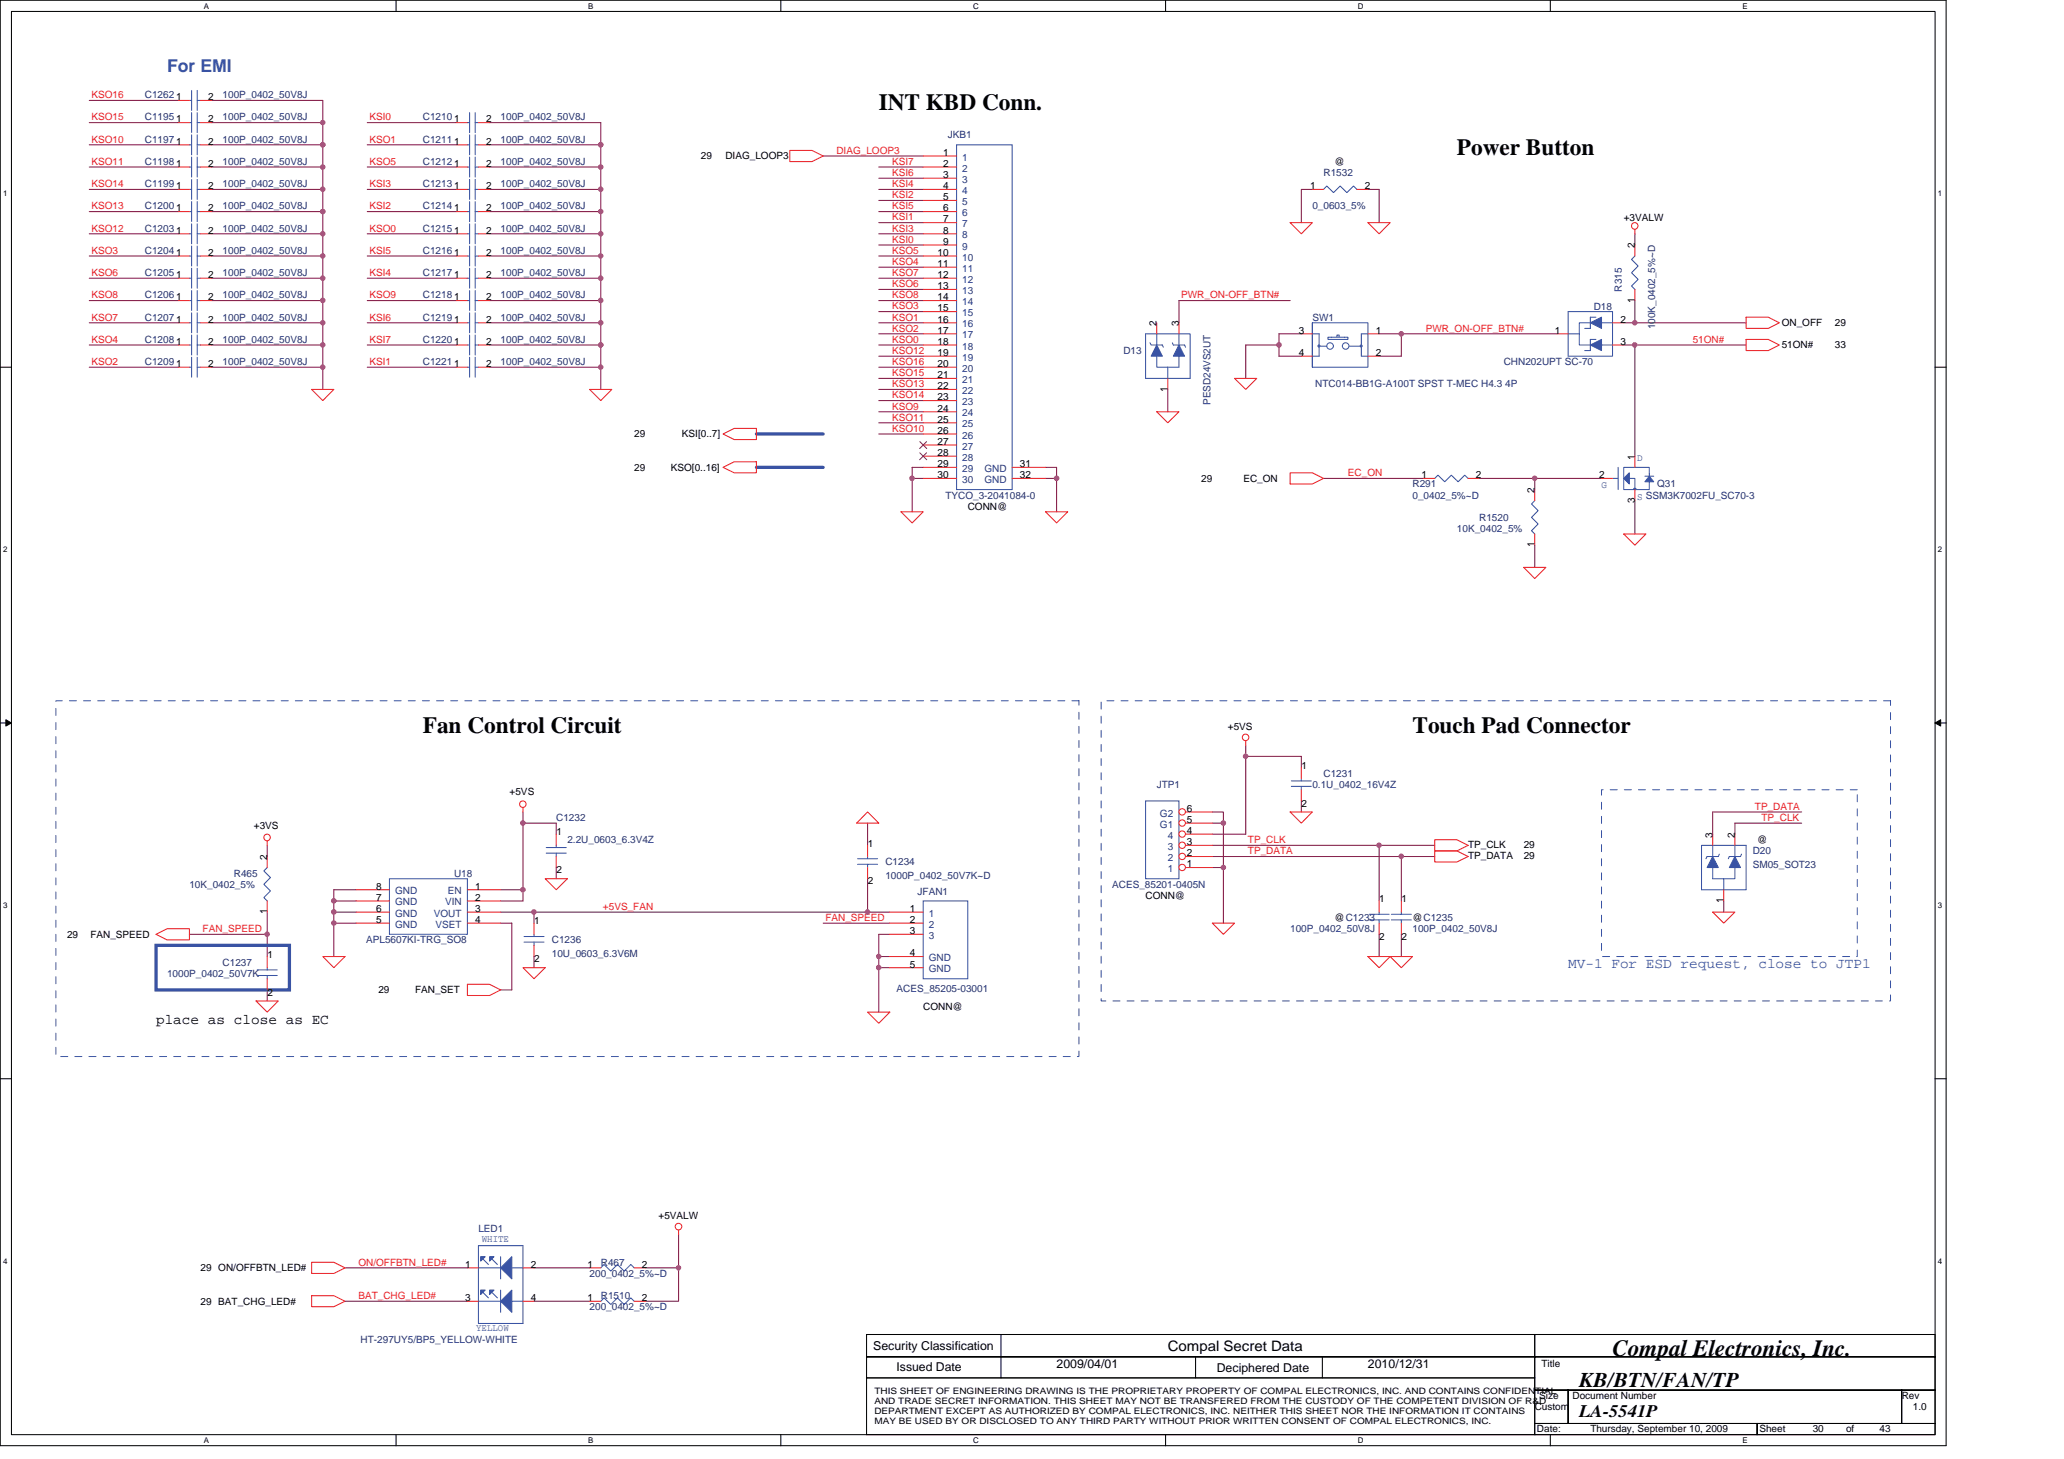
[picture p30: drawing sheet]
<svg xmlns="http://www.w3.org/2000/svg" width="297mm" height="210mm" viewBox="0 0 297 210" stroke-linecap="round" stroke-linejoin="round" font-family="sans-serif">
<defs><g id="words">
<g font-size="3.3" fill="#010202">
<text x="126.5" y="15.9">INT KBD Conn.</text>
<text x="209.7" y="22.3">Power Button</text>
<text x="60.9" y="105.5">Fan Control Circuit</text>
<text x="203.3" y="105.5">Touch Pad Connector</text>
<text x="232.1" y="195.1">Compal Electronics, Inc.</text>
</g>
<text font-size="3" fill="#010202" x="227.3" y="199.6">KB/BTN/FAN/TP</text>
<text font-size="2.5" fill="#3953a4" x="24" y="10.4">For EMI</text>
<text font-size="2.5" fill="#010202" x="227.3" y="204">LA-5541P</text>
<text font-size="2.1" fill="#3953a4" x="225.7" y="139.3">MV-1 For ESD request, close to JTP1</text>
<g font-size="2.1" fill="#010202">
<text x="22.5" y="147.3">place as close as EC</text>
<text x="168.1" y="194.4">Compal Secret Data</text>
</g>
<g font-size="1.8" fill="#010202">
<text x="125.7" y="194.3">Security Classification</text>
<text x="129" y="197.3">Issued Date</text>
<text x="152.1" y="196.8">2009/04/01</text>
<text x="175.1" y="197.5">Deciphered Date</text>
<text x="196.9" y="196.8">2010/12/31</text>
</g>
<g font-size="1.4" fill="#ed2024">
<text x="13.2" y="14.1">KSO16</text>
<text x="13.2" y="17.3">KSO15</text>
<text x="53.2" y="17.3">KSI0</text>
<text x="13.2" y="23.7">KSO11</text>
<text x="13.2" y="20.5">KSO10</text>
<text x="53.2" y="23.7">KSO5</text>
<text x="53.2" y="20.5">KSO1</text>
<text x="120.4" y="22.1">DIAG_LOOP3</text>
<text x="128.4" y="23.7">KSI7</text>
<text x="13.2" y="26.9">KSO14</text>
<text x="53.2" y="26.9">KSI3</text>
<text x="128.4" y="28.5">KSI2</text>
<text x="128.4" y="26.9">KSI4</text>
<text x="128.4" y="25.3">KSI6</text>
<text x="13.2" y="33.3">KSO12</text>
<text x="13.2" y="30.1">KSO13</text>
<text x="53.2" y="33.3">KSO0</text>
<text x="53.2" y="30.1">KSI2</text>
<text x="128.4" y="34.9">KSI0</text>
<text x="128.4" y="31.7">KSI1</text>
<text x="128.4" y="30.1">KSI5</text>
<text x="128.4" y="33.3">KSI3</text>
<text x="13.2" y="39.7">KSO6</text>
<text x="13.2" y="36.5">KSO3</text>
<text x="53.2" y="39.7">KSI4</text>
<text x="53.2" y="36.5">KSI5</text>
<text x="128.4" y="41.3">KSO6</text>
<text x="128.4" y="36.5">KSO5</text>
<text x="128.4" y="38.1">KSO4</text>
<text x="128.4" y="39.7">KSO7</text>
<text x="13.2" y="46.1">KSO7</text>
<text x="13.2" y="42.9">KSO8</text>
<text x="53.2" y="46.1">KSI6</text>
<text x="53.2" y="42.9">KSO9</text>
<text x="128.4" y="46.1">KSO1</text>
<text x="128.4" y="44.5">KSO3</text>
<text x="128.4" y="47.7">KSO2</text>
<text x="128.4" y="42.9">KSO8</text>
<text x="170" y="42.9">PWR_ON-OFF_BTN#</text>
<text x="205.2" y="47.7">PWR_ON-OFF_BTN#</text>
<text x="13.2" y="49.3">KSO4</text>
<text x="13.2" y="52.5">KSO2</text>
<text x="53.2" y="52.5">KSI1</text>
<text x="53.2" y="49.3">KSI7</text>
<text x="128.4" y="49.3">KSO0</text>
<text x="128.4" y="50.9">KSO12</text>
<text x="128.4" y="52.5">KSO16</text>
<text x="243.6" y="49.3">51ON#</text>
<text x="128.4" y="58.9">KSO9</text>
<text x="128.4" y="55.7">KSO13</text>
<text x="128.4" y="54.1">KSO15</text>
<text x="128.4" y="57.3">KSO14</text>
<text x="128.4" y="60.5">KSO11</text>
<text x="128.4" y="62.1">KSO10</text>
<text x="194" y="68.5">EC_ON</text>
<text x="252.6" y="116.5">TP_DATA</text>
<text x="253.5" y="118.1">TP_CLK</text>
<text x="179.6" y="123">TP_DATA</text>
<text x="179.6" y="121.3">TP_CLK</text>
<text x="86.8" y="131">+5VS_FAN</text>
<text x="29.2" y="134.2">FAN_SPEED</text>
<text x="118.8" y="132.5">FAN_SPEED</text>
<text x="51.6" y="182.2">ON/OFFBTN_LED#</text>
<text x="51.6" y="187">BAT_CHG_LED#</text>
</g>
<g font-size="1.4" fill="#282973">
<text x="20.8" y="17.3">C1195</text>
<text x="20.8" y="14.1">C1262</text>
<text x="32" y="17.3">100P_0402_50V8J</text>
<text x="32" y="14.1">100P_0402_50V8J</text>
<text x="60.9" y="17.3">C1210</text>
<text x="72" y="17.3">100P_0402_50V8J</text>
<text x="20.8" y="23.7">C1198</text>
<text x="20.8" y="20.5">C1197</text>
<text x="32" y="23.7">100P_0402_50V8J</text>
<text x="32" y="20.5">100P_0402_50V8J</text>
<text x="60.9" y="20.5">C1211</text>
<text x="60.9" y="23.7">C1212</text>
<text x="72" y="20.5">100P_0402_50V8J</text>
<text x="72" y="23.7">100P_0402_50V8J</text>
<text x="136.4" y="19.9">JKB1</text>
<text x="20.8" y="26.9">C1199</text>
<text x="32" y="26.9">100P_0402_50V8J</text>
<text x="60.9" y="26.9">C1213</text>
<text x="72" y="26.9">100P_0402_50V8J</text>
<text x="190.5" y="25.3">R1532</text>
<text x="20.8" y="30.1">C1200</text>
<text x="20.8" y="33.3">C1203</text>
<text x="32" y="30.1">100P_0402_50V8J</text>
<text x="32" y="33.3">100P_0402_50V8J</text>
<text x="60.9" y="33.3">C1215</text>
<text x="60.9" y="30.1">C1214</text>
<text x="72" y="33.3">100P_0402_50V8J</text>
<text x="72" y="30.1">100P_0402_50V8J</text>
<text x="188.9" y="30.1">0_0603_5%</text>
<text x="20.8" y="39.7">C1205</text>
<text x="20.8" y="36.6">C1204</text>
<text x="32" y="39.7">100P_0402_50V8J</text>
<text x="32" y="36.6">100P_0402_50V8J</text>
<text x="60.9" y="36.6">C1216</text>
<text x="60.9" y="39.7">C1217</text>
<text x="72" y="36.6">100P_0402_50V8J</text>
<text x="72" y="39.7">100P_0402_50V8J</text>
<text x="233.4" y="42" transform="rotate(-90 233.4 42)">R315</text>
<text x="20.8" y="42.9">C1206</text>
<text x="20.8" y="46.1">C1207</text>
<text x="32" y="42.9">100P_0402_50V8J</text>
<text x="32" y="46.1">100P_0402_50V8J</text>
<text x="60.9" y="42.9">C1218</text>
<text x="60.9" y="46.1">C1219</text>
<text x="72" y="42.9">100P_0402_50V8J</text>
<text x="72" y="46.1">100P_0402_50V8J</text>
<text x="188.9" y="46.1">SW1</text>
<text x="229.4" y="44.6">D18</text>
<text x="238.2" y="47.4" transform="rotate(-90 238.2 47.4)">100K_0402_5%~D</text>
<text x="20.8" y="49.3">C1208</text>
<text x="20.8" y="52.6">C1209</text>
<text x="32" y="49.3">100P_0402_50V8J</text>
<text x="32" y="52.6">100P_0402_50V8J</text>
<text x="60.9" y="49.3">C1220</text>
<text x="60.9" y="52.6">C1221</text>
<text x="72" y="49.3">100P_0402_50V8J</text>
<text x="72" y="52.6">100P_0402_50V8J</text>
<text x="161.7" y="50.9">D13</text>
<text x="216.4" y="52.6">CHN202UPT SC-70</text>
<text x="174.2" y="58.3" transform="rotate(-90 174.2 58.3)">PESD24VS2UT</text>
<text x="189.3" y="55.7">NTC014-BB1G-A100T SPST T-MEC H4.3 4P</text>
<text x="136.1" y="71.8">TYCO_3-2041084-0</text>
<text x="203.3" y="70.1">R291</text>
<text x="203.3" y="71.8">0_0402_5%~D</text>
<text x="238.5" y="70.1">Q31</text>
<text x="209.7" y="76.6">10K_0402_5%</text>
<text x="212.9" y="74.9">R1520</text>
<text x="166.5" y="113.3">JTP1</text>
<text x="188.9" y="113.3">0.1U_0402_16V4Z</text>
<text x="190.5" y="111.8">C1231</text>
<text x="80" y="118.1">C1232</text>
<text x="81.7" y="121.3">2.2U_0603_6.3V4Z</text>
<text x="127.4" y="124.6">C1234</text>
<text x="252.2" y="123">D20</text>
<text x="252.2" y="124.9">SM05_SOT23</text>
<text x="27.3" y="127.8">10K_0402_5%</text>
<text x="33.7" y="126.1">R465</text>
<text x="65.3" y="126.1">U18</text>
<text x="127.4" y="126.5">1000P_0402_50V7K~D</text>
<text x="132.1" y="128.9">JFAN1</text>
<text x="160.1" y="127.8">ACES_85201-0405N</text>
<text x="52.7" y="135.8">APL5607KI-TRG_SO8</text>
<text x="79.4" y="135.8">C1236</text>
<text x="79.4" y="137.7">10U_0603_6.3V6M</text>
<text x="185.7" y="134.2">100P_0402_50V8J</text>
<text x="203.3" y="134.2">100P_0402_50V8J</text>
<text x="24" y="140.6">1000P_0402_50V7K</text>
<text x="32" y="139">C1237</text>
<text x="129" y="142.8">ACES_85205-03001</text>
<text x="68.9" y="177.4">LED1</text>
<text x="84.9" y="183.8">200_0402_5%~D</text>
<text x="86.5" y="182.2">R467</text>
<text x="84.9" y="188.6">200_0402_5%~D</text>
<text x="86.5" y="187">R1510</text>
<text x="51.9" y="193.4">HT-297UY5/BP5_YELLOW-WHITE</text>
</g>
<g font-size="1.4" fill="#010202">
<text x="25.3" y="17.6">1</text>
<text x="25.3" y="14.4">1</text>
<text x="30" y="17.6">2</text>
<text x="30" y="14.4">2</text>
<text x="65.3" y="17.6">1</text>
<text x="70" y="17.6">2</text>
<text x="25.3" y="20.8">1</text>
<text x="30" y="20.8">2</text>
<text x="65.3" y="20.8">1</text>
<text x="70" y="20.8">2</text>
<text x="100.9" y="22.9">29</text>
<text x="104.4" y="22.9">DIAG_LOOP3</text>
<text x="135.7" y="22.4">1</text>
<text x="192.1" y="23.7">@</text>
<text x="25.3" y="27.2">1</text>
<text x="25.3" y="24">1</text>
<text x="30" y="27.2">2</text>
<text x="30" y="24">2</text>
<text x="65.3" y="27.2">1</text>
<text x="65.3" y="24">1</text>
<text x="70" y="27.2">2</text>
<text x="70" y="24">2</text>
<text x="135.7" y="27.2">4</text>
<text x="135.7" y="24">2</text>
<text x="135.7" y="28.8">5</text>
<text x="135.7" y="25.6">3</text>
<text x="188.5" y="27.2">1</text>
<text x="196.4" y="27.2">2</text>
<text x="25.3" y="30.4">1</text>
<text x="25.3" y="33.6">1</text>
<text x="30" y="30.4">2</text>
<text x="30" y="33.6">2</text>
<text x="65.3" y="33.6">1</text>
<text x="65.3" y="30.4">1</text>
<text x="70" y="33.6">2</text>
<text x="70" y="30.4">2</text>
<text x="135.7" y="33.6">8</text>
<text x="135.7" y="32">7</text>
<text x="135.7" y="30.4">6</text>
<text x="135.7" y="35.2">9</text>
<text x="233.7" y="31.7">+3VALW</text>
<text x="235.3" y="35.7" transform="rotate(-90 235.3 35.7)">2</text>
<text x="25.3" y="40">1</text>
<text x="25.3" y="36.8">1</text>
<text x="30" y="40">2</text>
<text x="30" y="36.8">2</text>
<text x="65.3" y="36.8">1</text>
<text x="65.3" y="40">1</text>
<text x="70" y="36.8">2</text>
<text x="70" y="40">2</text>
<text x="134.9" y="36.8">10</text>
<text x="134.9" y="38.4">11</text>
<text x="134.9" y="40">12</text>
<text x="134.9" y="41.6">13</text>
<text x="25.3" y="43.2">1</text>
<text x="25.3" y="46.4">1</text>
<text x="30" y="43.2">2</text>
<text x="30" y="46.4">2</text>
<text x="65.3" y="43.2">1</text>
<text x="65.3" y="46.4">1</text>
<text x="70" y="43.2">2</text>
<text x="70" y="46.4">2</text>
<text x="134.9" y="43.2">14</text>
<text x="134.9" y="46.4">16</text>
<text x="134.9" y="44.8">15</text>
<text x="166.5" y="46.9" transform="rotate(-90 166.5 46.9)">2</text>
<text x="169.6" y="46.9" transform="rotate(-90 169.6 46.9)">3</text>
<text x="233.2" y="46.4">2</text>
<text x="235.3" y="43.6" transform="rotate(-90 235.3 43.6)">1</text>
<text x="256.4" y="46.9">ON_OFF</text>
<text x="264.1" y="46.9">29</text>
<text x="25.3" y="49.6">1</text>
<text x="25.3" y="52.8">1</text>
<text x="30" y="49.6">2</text>
<text x="30" y="52.8">2</text>
<text x="65.3" y="49.6">1</text>
<text x="65.3" y="52.8">1</text>
<text x="70" y="49.6">2</text>
<text x="70" y="52.8">2</text>
<text x="134.9" y="48">17</text>
<text x="134.9" y="51.2">19</text>
<text x="134.9" y="52.8">20</text>
<text x="134.9" y="49.6">18</text>
<text x="186.9" y="51.2">4</text>
<text x="186.9" y="48">3</text>
<text x="198" y="48">1</text>
<text x="198" y="51.2">2</text>
<text x="223.7" y="48">1</text>
<text x="233.2" y="49.6">3</text>
<text x="256.4" y="50.1">51ON#</text>
<text x="264.1" y="50.1">33</text>
<text x="134.9" y="56">22</text>
<text x="134.9" y="54.4">21</text>
<text x="134.9" y="57.6">23</text>
<text x="134.9" y="59.2">24</text>
<text x="168" y="56.4" transform="rotate(-90 168 56.4)">1</text>
<text x="91.3" y="62.9">29</text>
<text x="98.1" y="62.9">KSI[0..7]</text>
<text x="134.9" y="60.8">25</text>
<text x="134.9" y="62.4">26</text>
<text x="134.9" y="64">27</text>
<text x="134.9" y="65.6">28</text>
<text x="91.3" y="67.8">29</text>
<text x="96.5" y="67.8">KSO[0..16]</text>
<text x="134.9" y="67.2">29</text>
<text x="134.9" y="68.8">30</text>
<text x="146.8" y="67.2">31</text>
<text x="146.8" y="68.8">32</text>
<text x="172.9" y="69.3">29</text>
<text x="178.9" y="69.3">EC_ON</text>
<text x="204.6" y="68.8">1</text>
<text x="212.4" y="68.8">2</text>
<text x="220.8" y="70.9" transform="rotate(-90 220.8 70.9)">2</text>
<text x="230.1" y="68.8">2</text>
<text x="235.3" y="66.1" transform="rotate(-90 235.3 66.1)">1</text>
<text x="139.3" y="73.3">CONN@</text>
<text x="235.3" y="72.4" transform="rotate(-90 235.3 72.4)">3</text>
<text x="220.8" y="78.8" transform="rotate(-90 220.8 78.8)">1</text>
<text x="176.7" y="105">+5VS</text>
<text x="187.3" y="110.6">1</text>
<text x="36.5" y="119.3">+3VS</text>
<text x="73.3" y="114.5">+5VS</text>
<text x="170.8" y="118.4">5</text>
<text x="170.8" y="116.8">6</text>
<text x="187.3" y="116.1">2</text>
<text x="38.4" y="123.7" transform="rotate(-90 38.4 123.7)">2</text>
<text x="80.1" y="120.2">1</text>
<text x="80.1" y="125.7">2</text>
<text x="124.9" y="121.8">1</text>
<text x="170.8" y="124.8">1</text>
<text x="170.8" y="123.2">2</text>
<text x="170.8" y="121.6">3</text>
<text x="170.8" y="120">4</text>
<text x="211.3" y="122">TP_CLK</text>
<text x="211.3" y="123.6">TP_DATA</text>
<text x="219.3" y="122">29</text>
<text x="219.3" y="123.6">29</text>
<text x="246.5" y="120.5" transform="rotate(-90 246.5 120.5)">3</text>
<text x="249.7" y="120.5" transform="rotate(-90 249.7 120.5)">2</text>
<text x="252.9" y="121.3">@</text>
<text x="38.4" y="131.6" transform="rotate(-90 38.4 131.6)">1</text>
<text x="54.1" y="128">8</text>
<text x="54.1" y="129.6">7</text>
<text x="54.1" y="131.3">6</text>
<text x="68.4" y="128">1</text>
<text x="68.4" y="129.6">2</text>
<text x="68.4" y="131.3">3</text>
<text x="124.9" y="127.3">2</text>
<text x="130.9" y="131.3">1</text>
<text x="164.9" y="129.3">CONN@</text>
<text x="198.5" y="129.8">1</text>
<text x="201.7" y="129.8">1</text>
<text x="248" y="130" transform="rotate(-90 248 130)">1</text>
<text x="9.6" y="135">29</text>
<text x="13" y="135">FAN_SPEED</text>
<text x="38.5" y="137.8">1</text>
<text x="54.1" y="132.8">5</text>
<text x="68.4" y="132.8">4</text>
<text x="76.9" y="133">1</text>
<text x="130.9" y="132.8">2</text>
<text x="130.9" y="134.4">3</text>
<text x="130.9" y="137.6">4</text>
<text x="192.1" y="132.6">@C1233</text>
<text x="198.5" y="135.3">2</text>
<text x="201.7" y="135.3">2</text>
<text x="203.3" y="132.6">@C1235</text>
<text x="38.5" y="143.3">2</text>
<text x="54.5" y="143">29</text>
<text x="59.7" y="143">FAN_SET</text>
<text x="76.9" y="138.5">2</text>
<text x="130.9" y="139.3">5</text>
<text x="132.9" y="145.3">CONN@</text>
<text x="94.8" y="175.4">+5VALW</text>
<text x="28.8" y="183">29 ON/OFFBTN_LED#</text>
<text x="66.9" y="182.5">1</text>
<text x="76.4" y="182.5">2</text>
<text x="84.5" y="182.5">1</text>
<text x="92.4" y="182.5">2</text>
<text x="28.8" y="187.8">29 BAT_CHG_LED#</text>
<text x="66.9" y="187.3">3</text>
<text x="76.4" y="187.3">4</text>
<text x="84.5" y="187.3">1</text>
<text x="92.4" y="187.3">2</text>
<text x="221.8" y="196.7">Title</text>
<text x="220.9" y="203">Custom</text>
<text x="221.5" y="201.4">Size</text>
<text x="226.3" y="201.4">Document Number</text>
<text x="273.7" y="201.4">Rev</text>
<text x="275.3" y="203">1.0</text>
<text x="221.2" y="206.2">Date:</text>
<text x="228.9" y="206.2">Thursday, September 10, 2009</text>
<text x="253.2" y="206.2">Sheet</text>
<text x="260.9" y="206.2">30</text>
<text x="265.7" y="206.2">of</text>
<text x="270.5" y="206.2">43</text>
</g>
<g font-size="1.4" fill="#1d437e">
<text x="138.5" y="23.1">1</text>
<text x="138.5" y="27.9">4</text>
<text x="138.5" y="24.7">2</text>
<text x="138.5" y="29.5">5</text>
<text x="138.5" y="26.3">3</text>
<text x="138.5" y="34.3">8</text>
<text x="138.5" y="32.7">7</text>
<text x="138.5" y="31.1">6</text>
<text x="138.5" y="35.9">9</text>
<text x="138.5" y="37.5">10</text>
<text x="138.5" y="39.1">11</text>
<text x="138.5" y="40.7">12</text>
<text x="138.5" y="42.3">13</text>
<text x="138.5" y="43.9">14</text>
<text x="138.5" y="47.1">16</text>
<text x="138.5" y="45.5">15</text>
<text x="138.5" y="48.7">17</text>
<text x="138.5" y="51.9">19</text>
<text x="138.5" y="53.5">20</text>
<text x="138.5" y="50.3">18</text>
<text x="138.5" y="56.7">22</text>
<text x="138.5" y="55.1">21</text>
<text x="138.5" y="58.3">23</text>
<text x="138.5" y="59.9">24</text>
<text x="138.5" y="61.5">25</text>
<text x="138.5" y="63.1">26</text>
<text x="138.5" y="64.7">27</text>
<text x="138.5" y="66.3">28</text>
<text x="138.5" y="67.9">29</text>
<text x="138.5" y="69.5">30</text>
<text x="141.7" y="67.9">GND</text>
<text x="141.7" y="69.5">GND</text>
<text x="166.9" y="119.1">G1</text>
<text x="166.9" y="117.5">G2</text>
<text x="168.1" y="125.5">1</text>
<text x="168.1" y="123.9">2</text>
<text x="168.1" y="122.3">3</text>
<text x="168.1" y="120.7">4</text>
<text x="56.9" y="128.7">GND</text>
<text x="56.9" y="130.3">GND</text>
<text x="56.9" y="131.9">GND</text>
<text x="62.4" y="131.9">VOUT</text>
<text x="64.1" y="130.3">VIN</text>
<text x="64.5" y="128.7">EN</text>
<text x="133.7" y="131.9">1</text>
<text x="56.9" y="133.5">GND</text>
<text x="62.7" y="133.5">VSET</text>
<text x="133.7" y="133.5">2</text>
<text x="133.7" y="135.1">3</text>
<text x="133.7" y="138.3">GND</text>
<text x="133.7" y="139.9">GND</text>
</g>
<g font-size="1.4" fill="#3953a4">
<text x="230.5" y="70.2">G</text>
<text x="235.6" y="66.3">D</text>
<text x="235.6" y="71.9">S SSM3K7002FU_SC70-3</text>
<text x="69.3" y="178.8">WHITE</text>
<text x="68.5" y="191.6">YELLOW</text>
</g>
<g font-size="1.3" fill="#010202">
<text x="125.8" y="200.6">THIS SHEET OF ENGINEERING DRAWING IS THE PROPRIETARY PROPERTY OF COMPAL ELECTRONICS, INC. AND CONTAINS CONFIDENTIAL</text>
<text x="125.8" y="202">AND TRADE SECRET INFORMATION. THIS SHEET MAY NOT BE TRANSFERED FROM THE CUSTODY OF THE COMPETENT DIVISION OF R&amp;D</text>
<text x="125.8" y="203.5">DEPARTMENT EXCEPT AS AUTHORIZED BY COMPAL ELECTRONICS, INC. NEITHER THIS SHEET NOR THE INFORMATION IT CONTAINS</text>
<text x="125.8" y="205">MAY BE USED BY OR DISCLOSED TO ANY THIRD PARTY WITHOUT PRIOR WRITTEN CONSENT OF COMPAL ELECTRONICS, INC.</text>
</g>
<g font-size="1.1" fill="#010202">
<text x="29.3" y="1.2">A</text>
<text x="84.7" y="1.2">B</text>
<text x="140" y="1.2">C</text>
<text x="195.4" y="1.2">D</text>
<text x="250.8" y="1.2">E</text>
<text x=".4" y="28.3">1</text>
<text x="278.9" y="28.3">1</text>
<text x=".4" y="79.5">2</text>
<text x="278.9" y="79.5">2</text>
<text x=".4" y="130.7">3</text>
<text x="278.9" y="130.7">3</text>
<text x=".4" y="181.9">4</text>
<text x="278.9" y="181.9">4</text>
<text x="29.3" y="207.7">A</text>
<text x="84.7" y="207.7">B</text>
<text x="140" y="207.7">C</text>
<text x="195.4" y="207.7">D</text>
<text x="250.8" y="207.7">E</text>
</g>
</g></defs>
<path d="M0 0h280.1v208.1h-280.1zM1.6 1.6h276.9v204.9h-276.9z" fill="none" stroke="#010202" stroke-width=".15"/>
<g fill="#fff">
<path d="M29.3 .2h.8v1.3h-.8z"/>
<path d="M29.3 206.6h.8v1.3h-.8z"/>
</g>
<path d="M57 0v1.6M57 206.5v1.6" fill="none" stroke="#010202" stroke-width=".15"/>
<g fill="#fff">
<path d="M84.7 .2h.7v1.3h-.7z"/>
<path d="M84.7 206.6h.7v1.3h-.7z"/>
</g>
<path d="M112.4 0v1.6M112.4 206.5v1.6" fill="none" stroke="#010202" stroke-width=".15"/>
<g fill="#fff">
<path d="M140 .2h.8v1.3h-.8z"/>
<path d="M140 206.6h.8v1.3h-.8z"/>
</g>
<path d="M167.7 0v1.6M167.7 206.5v1.6" fill="none" stroke="#010202" stroke-width=".15"/>
<g fill="#fff">
<path d="M195.4 .2h.8v1.3h-.8z"/>
<path d="M195.4 206.6h.8v1.3h-.8z"/>
</g>
<path d="M223.1 0v1.6M223.1 206.5v1.6" fill="none" stroke="#010202" stroke-width=".15"/>
<g fill="#fff">
<path d="M250.8 .2h.7v1.3h-.7z"/>
<path d="M250.8 206.6h.7v1.3h-.7z"/>
<path d="M.4 27.2h.7v1.3h-.7z"/>
<path d="M278.9 27.2h.6v1.3h-.6z"/>
<path d="M.4 78.4h.7v1.3h-.7z"/>
<path d="M278.9 78.4h.6v1.3h-.6z"/>
</g>
<path d="M0 52.8h1.6M278.5 52.8h1.6" fill="none" stroke="#010202" stroke-width=".15"/>
<g fill="#fff">
<path d="M.4 129.6h.7v1.3h-.7z"/>
<path d="M278.9 129.6h.6v1.3h-.6z"/>
</g>
<path d="M0 104.1h1.6M278.5 104.1h1.6" fill="none" stroke="#010202" stroke-width=".15"/>
<path d="M.8 103.6l.8 .5-.8 .4z" fill="#010202"/>
<path d="M.8 103.6l.8 .5-.8 .4z" fill="none" stroke="#010202" stroke-width=".14"/>
<path d="M278.5 104.1l.8-.5v.9z" fill="#010202"/>
<path d="M278.5 104.1l.8-.5v.9z" fill="none" stroke="#010202" stroke-width=".14"/>
<g fill="#fff">
<path d="M.4 180.8h.7v1.3h-.7z"/>
<path d="M278.9 180.8h.6v1.3h-.6z"/>
</g>
<path d="M0 155.3h1.6M278.5 155.3h1.6" fill="none" stroke="#010202" stroke-width=".15"/>
<path d="M12.8 14.5h12.9M30.5 14.5h16v3.1" fill="none" stroke="#7f1542" stroke-width=".15"/>
<circle cx="46.4" cy="17.6" r=".31" fill="#b9529f"/>
<circle cx="46.4" cy="17.6" r=".31" fill="none" stroke="#b9529f" stroke-width=".15"/>
<path d="M30.5 17.6h16M30.5 20.8h16" fill="none" stroke="#7f1542" stroke-width=".15"/>
<circle cx="46.4" cy="20.8" r=".31" fill="#b9529f"/>
<circle cx="46.4" cy="20.8" r=".31" fill="none" stroke="#b9529f" stroke-width=".15"/>
<path d="M30.5 24h16M30.5 27.3h16M30.5 30.5h16" fill="none" stroke="#7f1542" stroke-width=".15"/>
<circle cx="46.4" cy="30.4" r=".31" fill="#b9529f"/>
<circle cx="46.4" cy="30.4" r=".31" fill="none" stroke="#b9529f" stroke-width=".15"/>
<g fill="none" stroke="#7f1542" stroke-width=".15">
<path d="M12.8 17.6h12.9M12.8 33.7h12.9M12.8 24h12.9M12.8 20.8h12.9M12.8 36.8h12.9M12.8 30.5h12.9M12.8 27.3h12.9M30.5 33.7h16M30.5 36.8h16v3.2h-16M12.8 40h12.9M12.8 49.7h12.9M12.8 52.8h12.9"/>
<path d="M12.8 46.5h12.9M12.8 43.3h12.9M30.5 49.7h16M30.5 52.8h16M30.5 46.5h16M30.5 43.3h16"/>
</g>
<circle cx="46.4" cy="36.8" r=".31" fill="#b9529f"/>
<circle cx="46.4" cy="36.8" r=".31" fill="none" stroke="#b9529f" stroke-width=".15"/>
<path d="M46.5 33.7v3.1" fill="none" stroke="#7f1542" stroke-width=".15"/>
<circle cx="46.4" cy="33.6" r=".31" fill="#b9529f"/>
<circle cx="46.4" cy="33.6" r=".31" fill="none" stroke="#b9529f" stroke-width=".15"/>
<path d="M46.5 49.7v3.1" fill="none" stroke="#7f1542" stroke-width=".15"/>
<circle cx="46.4" cy="49.6" r=".31" fill="#b9529f"/>
<circle cx="46.4" cy="49.6" r=".31" fill="none" stroke="#b9529f" stroke-width=".15"/>
<path d="M46.5 43.3v3.2" fill="none" stroke="#7f1542" stroke-width=".15"/>
<circle cx="46.4" cy="43.2" r=".32" fill="#b9529f"/>
<circle cx="46.4" cy="43.2" r=".32" fill="none" stroke="#b9529f" stroke-width=".15"/>
<path d="M46.5 46.5v3.2" fill="none" stroke="#7f1542" stroke-width=".15"/>
<circle cx="46.4" cy="46.4" r=".31" fill="#b9529f"/>
<circle cx="46.4" cy="46.4" r=".31" fill="none" stroke="#b9529f" stroke-width=".15"/>
<path d="M46.5 40v3.3" fill="none" stroke="#7f1542" stroke-width=".15"/>
<circle cx="46.4" cy="40" r=".32" fill="#b9529f"/>
<circle cx="46.4" cy="40" r=".32" fill="none" stroke="#b9529f" stroke-width=".15"/>
<path d="M46.5 17.6v3.2M46.5 27.3v3.2" fill="none" stroke="#7f1542" stroke-width=".15"/>
<circle cx="46.4" cy="27.2" r=".32" fill="#b9529f"/>
<circle cx="46.4" cy="27.2" r=".32" fill="none" stroke="#b9529f" stroke-width=".15"/>
<path d="M46.5 20.8v3.2" fill="none" stroke="#7f1542" stroke-width=".15"/>
<circle cx="46.4" cy="20.8" r=".31" fill="#b9529f"/>
<circle cx="46.4" cy="20.8" r=".31" fill="none" stroke="#b9529f" stroke-width=".15"/>
<path d="M46.5 30.5v3.2" fill="none" stroke="#7f1542" stroke-width=".15"/>
<circle cx="46.4" cy="30.4" r=".31" fill="#b9529f"/>
<circle cx="46.4" cy="30.4" r=".31" fill="none" stroke="#b9529f" stroke-width=".15"/>
<path d="M46.5 24v3.3" fill="none" stroke="#7f1542" stroke-width=".15"/>
<circle cx="46.4" cy="24" r=".32" fill="#b9529f"/>
<circle cx="46.4" cy="24" r=".32" fill="none" stroke="#b9529f" stroke-width=".15"/>
<g fill="none" stroke="#7f1542" stroke-width=".15">
<path d="M52.8 17.6h12.9M52.8 24h12.9M52.8 33.7h12.9M52.8 20.8h12.9M52.8 27.3h12.9M52.8 30.5h12.9M52.8 36.8h12.9M70.5 20.8h16M52.8 40h12.9M52.8 52.8h12.9M52.8 46.5h12.9M52.8 49.7h12.9"/>
<path d="M52.8 43.3h12.9"/>
</g>
<circle cx="86.4" cy="20.8" r=".31" fill="#b9529f"/>
<circle cx="86.4" cy="20.8" r=".31" fill="none" stroke="#b9529f" stroke-width=".15"/>
<path d="M70.5 17.6h16M70.5 27.3h16M70.5 24h16M70.5 30.5h16M70.5 36.8h16M70.5 33.7h16M70.5 40h16M70.5 46.5h16" fill="none" stroke="#7f1542" stroke-width=".15"/>
<circle cx="86.4" cy="46.4" r=".31" fill="#b9529f"/>
<circle cx="86.4" cy="46.4" r=".31" fill="none" stroke="#b9529f" stroke-width=".15"/>
<path d="M70.5 43.3h16M70.5 49.7h16" fill="none" stroke="#7f1542" stroke-width=".15"/>
<circle cx="86.4" cy="49.6" r=".31" fill="#b9529f"/>
<circle cx="86.4" cy="49.6" r=".31" fill="none" stroke="#b9529f" stroke-width=".15"/>
<path d="M86.5 17.6v3.2M70.5 52.8h16M86.5 43.3v3.2" fill="none" stroke="#7f1542" stroke-width=".15"/>
<circle cx="86.4" cy="43.2" r=".32" fill="#b9529f"/>
<circle cx="86.4" cy="43.2" r=".32" fill="none" stroke="#b9529f" stroke-width=".15"/>
<path d="M86.5 24v3.3" fill="none" stroke="#7f1542" stroke-width=".15"/>
<circle cx="86.4" cy="24" r=".32" fill="#b9529f"/>
<circle cx="86.4" cy="24" r=".32" fill="none" stroke="#b9529f" stroke-width=".15"/>
<path d="M86.5 30.5v3.2" fill="none" stroke="#7f1542" stroke-width=".15"/>
<circle cx="86.4" cy="30.4" r=".31" fill="#b9529f"/>
<circle cx="86.4" cy="30.4" r=".31" fill="none" stroke="#b9529f" stroke-width=".15"/>
<path d="M86.5 20.8v3.2" fill="none" stroke="#7f1542" stroke-width=".15"/>
<circle cx="86.4" cy="20.8" r=".31" fill="#b9529f"/>
<circle cx="86.4" cy="20.8" r=".31" fill="none" stroke="#b9529f" stroke-width=".15"/>
<path d="M86.5 52.8v3.2" fill="none" stroke="#7f1542" stroke-width=".15"/>
<circle cx="86.4" cy="52.8" r=".31" fill="#b9529f"/>
<circle cx="86.4" cy="52.8" r=".31" fill="none" stroke="#b9529f" stroke-width=".15"/>
<path d="M86.5 27.3v3.2" fill="none" stroke="#7f1542" stroke-width=".15"/>
<circle cx="86.4" cy="27.2" r=".32" fill="#b9529f"/>
<circle cx="86.4" cy="27.2" r=".32" fill="none" stroke="#b9529f" stroke-width=".15"/>
<path d="M86.5 33.7v3.1M86.5 46.5v3.2" fill="none" stroke="#7f1542" stroke-width=".15"/>
<circle cx="86.4" cy="33.6" r=".31" fill="#b9529f"/>
<circle cx="86.4" cy="33.6" r=".31" fill="none" stroke="#b9529f" stroke-width=".15"/>
<path d="M86.5 36.8v3.2" fill="none" stroke="#7f1542" stroke-width=".15"/>
<circle cx="86.4" cy="36.8" r=".31" fill="#b9529f"/>
<circle cx="86.4" cy="36.8" r=".31" fill="none" stroke="#b9529f" stroke-width=".15"/>
<path d="M86.5 49.7v3.1" fill="none" stroke="#7f1542" stroke-width=".15"/>
<circle cx="86.4" cy="49.6" r=".31" fill="#b9529f"/>
<circle cx="86.4" cy="49.6" r=".31" fill="none" stroke="#b9529f" stroke-width=".15"/>
<path d="M86.5 40v3.3" fill="none" stroke="#7f1542" stroke-width=".15"/>
<circle cx="86.4" cy="40" r=".32" fill="#b9529f"/>
<circle cx="86.4" cy="40" r=".32" fill="none" stroke="#b9529f" stroke-width=".15"/>
<path d="M46.5 52.8v3.2" fill="none" stroke="#7f1542" stroke-width=".15"/>
<circle cx="46.4" cy="52.8" r=".31" fill="#b9529f"/>
<circle cx="46.4" cy="52.8" r=".31" fill="none" stroke="#b9529f" stroke-width=".15"/>
<g fill="none" stroke="#7f1542" stroke-width=".15">
<path d="M118.5 22.5h14.4M126.5 24h6.4M126.5 28.8h6.4M126.5 35.3h6.4M126.5 32h6.4M126.5 30.5h6.4M126.5 33.7h6.4M126.5 27.3h6.4M126.5 25.7h6.4M126.5 36.8h6.4M126.5 38.5h6.4M126.5 49.7h6.4"/>
<path d="M126.5 41.7h6.4M126.5 46.5h6.4M126.5 44.8h6.4M126.5 59.3h6.4M126.5 48h6.4M126.5 43.3h6.4M126.5 40h6.4M126.5 56h6.4M126.5 54.5h6.4M126.5 51.3h6.4M126.5 52.8h6.4M126.5 57.7h6.4"/>
<path d="M126.5 60.9h6.4M126.5 62.5h6.4M131.3 68.9v4.8"/>
</g>
<circle cx="131.3" cy="68.8" r=".31" fill="#b9529f"/>
<circle cx="131.3" cy="68.8" r=".31" fill="none" stroke="#b9529f" stroke-width=".15"/>
<path d="M131.3 68.9h1.6M131.3 67.3h1.6M150.5 68.9h1.6M150.5 67.3h1.6" fill="none" stroke="#7f1542" stroke-width=".15"/>
<circle cx="152.1" cy="68.8" r=".31" fill="#b9529f"/>
<circle cx="152.1" cy="68.8" r=".31" fill="none" stroke="#b9529f" stroke-width=".15"/>
<path d="M201.7 48h22.4M235.3 49.7h16M131.3 67.3v1.6M190.5 68.9h14.4" fill="none" stroke="#7f1542" stroke-width=".15"/>
<path d="M108.9 62.5h9.6M108.9 67.3h9.6" fill="none" stroke="#3953a4" stroke-width=".47"/>
<circle cx="235.3" cy="49.6" r=".31" fill="#b9529f"/>
<circle cx="235.3" cy="49.6" r=".31" fill="none" stroke="#b9529f" stroke-width=".15"/>
<path d="M233.7 49.7h1.6M235.3 46.5h16" fill="none" stroke="#7f1542" stroke-width=".15"/>
<circle cx="235.3" cy="46.4" r=".31" fill="#b9529f"/>
<circle cx="235.3" cy="46.4" r=".31" fill="none" stroke="#b9529f" stroke-width=".15"/>
<path d="M233.7 46.5h1.6M220.9 68.9h9.6" fill="none" stroke="#7f1542" stroke-width=".15"/>
<circle cx="220.9" cy="68.8" r=".31" fill="#b9529f"/>
<circle cx="220.9" cy="68.8" r=".31" fill="none" stroke="#b9529f" stroke-width=".15"/>
<path d="M198.5 48h3.2M235.3 43.3v3.2M235.3 49.7v16M235.3 72v4.9" fill="none" stroke="#7f1542" stroke-width=".15"/>
<circle cx="201.7" cy="48" r=".32" fill="#b9529f"/>
<circle cx="201.7" cy="48" r=".32" fill="none" stroke="#b9529f" stroke-width=".15"/>
<path d="M184.1 51.3h3.2M184.1 48h3.2M184.1 49.7h-4.8v4.8M201.7 48v3.3h-3.2" fill="none" stroke="#7f1542" stroke-width=".15"/>
<circle cx="184.1" cy="49.6" r=".31" fill="#b9529f"/>
<circle cx="184.1" cy="49.6" r=".31" fill="none" stroke="#b9529f" stroke-width=".15"/>
<path d="M235.3 33.7v1.6M168.1 56v3.3M184.1 48v3.3M185.7 43.3h-16v3.2M152.1 68.9v4.8M212.9 68.9h8v1.6M220.9 78.5v3.2M48 128.1v3.2M118.5 132.9h9.6" fill="none" stroke="#7f1542" stroke-width=".15"/>
<circle cx="48" cy="129.7" r=".31" fill="#b9529f"/>
<circle cx="48" cy="129.7" r=".31" fill="none" stroke="#b9529f" stroke-width=".15"/>
<path d="M51.3 132.9h-3.3v4.8" fill="none" stroke="#7f1542" stroke-width=".15"/>
<circle cx="48" cy="132.8" r=".31" fill="#b9529f"/>
<circle cx="48" cy="132.8" r=".31" fill="none" stroke="#b9529f" stroke-width=".15"/>
<path d="M48 128.1h3.3M48 129.7h3.3M51.3 131.3h-3.3v1.6" fill="none" stroke="#7f1542" stroke-width=".15"/>
<circle cx="48" cy="131.2" r=".32" fill="#b9529f"/>
<circle cx="48" cy="131.2" r=".32" fill="none" stroke="#b9529f" stroke-width=".15"/>
<path d="M75.3 118.5v9.6M72 132.9h1.7v9.6h-1.7" fill="none" stroke="#7f1542" stroke-width=".15"/>
<circle cx="75.2" cy="118.5" r=".31" fill="#b9529f"/>
<circle cx="75.2" cy="118.5" r=".31" fill="none" stroke="#b9529f" stroke-width=".15"/>
<path d="M75.3 118.5h4.7v1.6M72 128.1h3.3v1.6h-3.3M80 124.9v1.6" fill="none" stroke="#7f1542" stroke-width=".15"/>
<circle cx="75.2" cy="128.1" r=".32" fill="#b9529f"/>
<circle cx="75.2" cy="128.1" r=".32" fill="none" stroke="#b9529f" stroke-width=".15"/>
<path d="M124.9 131.3h3.2M126.5 134.5h1.6" fill="none" stroke="#7f1542" stroke-width=".15"/>
<circle cx="124.8" cy="131.2" r=".32" fill="#b9529f"/>
<circle cx="124.8" cy="131.2" r=".32" fill="none" stroke="#b9529f" stroke-width=".15"/>
<path d="M75.3 116.9v1.6M124.9 118.5v3.2M72 131.3h4.9v1.6M76.9 137.7v1.6M124.9 126.5v4.8h-48M126.5 139.3v6.4" fill="none" stroke="#7f1542" stroke-width=".15"/>
<circle cx="76.8" cy="131.2" r=".32" fill="#b9529f"/>
<circle cx="76.8" cy="131.2" r=".32" fill="none" stroke="#b9529f" stroke-width=".15"/>
<path d="M38.5 134.5v3.2M38.5 142.5v1.6" fill="none" stroke="#7f1542" stroke-width=".15"/>
<circle cx="38.4" cy="134.5" r=".31" fill="#b9529f"/>
<circle cx="38.4" cy="134.5" r=".31" fill="none" stroke="#b9529f" stroke-width=".15"/>
<path d="M38.5 121.7v1.6M38.5 131.3v3.2h-11.2M126.5 134.5v3.2h1.6M126.5 139.3h1.6" fill="none" stroke="#7f1542" stroke-width=".15"/>
<circle cx="126.4" cy="139.2" r=".32" fill="#b9529f"/>
<circle cx="126.4" cy="139.2" r=".32" fill="none" stroke="#b9529f" stroke-width=".15"/>
<path d="M126.5 137.7v1.6" fill="none" stroke="#7f1542" stroke-width=".15"/>
<circle cx="126.5" cy="137.7" r=".31" fill="#b9529f"/>
<circle cx="126.5" cy="137.7" r=".31" fill="none" stroke="#b9529f" stroke-width=".15"/>
<path d="M179.3 108.9v11.2h-4.8M259.3 118.5h-9.6v1.6M259.3 116.9h-12.8v3.2M248.1 129.7v1.6" fill="none" stroke="#7f1542" stroke-width=".15"/>
<circle cx="179.3" cy="108.8" r=".31" fill="#b9529f"/>
<circle cx="179.3" cy="108.8" r=".31" fill="none" stroke="#b9529f" stroke-width=".15"/>
<path d="M174.5 121.7h32M174.5 124.9h1.6v8M174.5 123.3h27.2" fill="none" stroke="#7f1542" stroke-width=".15"/>
<circle cx="198.5" cy="121.6" r=".31" fill="#b9529f"/>
<circle cx="198.5" cy="121.6" r=".31" fill="none" stroke="#b9529f" stroke-width=".15"/>
<path d="M198.5 121.7v8M206.5 123.3h-4.8v6.4" fill="none" stroke="#7f1542" stroke-width=".15"/>
<circle cx="201.7" cy="123.2" r=".32" fill="#b9529f"/>
<circle cx="201.7" cy="123.2" r=".32" fill="none" stroke="#b9529f" stroke-width=".15"/>
<path d="M174.5 116.9h1.6v1.6M179.3 107.3v1.6h8v1.6M187.3 115.3v1.6M198.5 134.5v3.2M201.7 134.5v3.2" fill="none" stroke="#7f1542" stroke-width=".15"/>
<circle cx="176.1" cy="118.5" r=".31" fill="#b9529f"/>
<circle cx="176.1" cy="118.5" r=".31" fill="none" stroke="#b9529f" stroke-width=".15"/>
<path d="M174.5 118.5h1.6v6.4" fill="none" stroke="#7f1542" stroke-width=".15"/>
<circle cx="176.1" cy="124.8" r=".31" fill="#b9529f"/>
<circle cx="176.1" cy="124.8" r=".31" fill="none" stroke="#b9529f" stroke-width=".15"/>
<path d="M188.9 27.3h-1.6v4.7M196.9 27.3h1.6v4.7M152.1 67.3v1.6M97.7 177.7v4.8M49.7 182.5h17.6M76.9 182.5h8M76.9 187.3h8M92.9 182.5h4.8M97.7 182.5v4.8h-4.8" fill="none" stroke="#7f1542" stroke-width=".15"/>
<circle cx="97.6" cy="182.5" r=".31" fill="#b9529f"/>
<circle cx="97.6" cy="182.5" r=".31" fill="none" stroke="#b9529f" stroke-width=".15"/>
<path d="M49.7 187.3h17.6" fill="none" stroke="#7f1542" stroke-width=".15"/>
<g fill="none" stroke="#ed2024" stroke-width=".15">
<path d="M25.7 30.5h1.6M25.7 27.3h1.6M25.7 24h1.6M28.8 30.5h1.7M28.8 27.3h1.7M28.8 24h1.7M65.7 20.8h1.6M65.7 36.8h1.6M68.9 20.8h1.6M68.9 36.8h1.6M113.7 21.6h3.2l1.6 .9-1.6 .8h-3.2zM185.7 32h3.2l-1.6 1.7z"/>
<path d="M196.9 32h3.2l-1.6 1.7zM235.3 33v.7M25.7 43.3h1.6M28.8 43.3h1.7M44.8 56h3.2l-1.5 1.7zM65.7 43.3h1.6M68.9 43.3h1.6M84.9 56h3.2l-1.6 1.7zM166.5 59.3h3.2l-1.6 1.6zM177.7 54.5h3.2l-1.6 1.5zM251.3 45.7h3.2l1.6 .8-1.6 .8h-3.2zM251.3 48.8h3.2l1.6 .9-1.6 .8h-3.2z"/>
<path d="M104.1 62.5l1.6-.8h3.2v1.6h-3.2zM104.1 67.3l1.6-.8h3.2v1.5h-3.2zM129.7 73.7h3.2l-1.6 1.6zM150.5 73.7h3.2l-1.6 1.6zM185.7 68h3.2l1.6 .9-1.6 .8h-3.2zM233.7 76.9h3.2l-1.6 1.6zM219.3 81.7h3.2l-1.6 1.6zM75.3 116.2v.7M124.9 116.9l1.6 1.6h-3.2zM179.3 106.6v.7M185.7 116.9h3.2l-1.6 1.6zM187.3 110.5v1.6"/>
<path d="M187.3 113.7v1.6M22.5 134.5l1.5-.8h3.3v1.6h-3.3zM38.5 121v.7M38.5 137.7v1.6M46.5 137.7h3.2l-1.7 1.6zM75.3 139.3h3.2l-1.6 1.6zM78.5 126.5h3.2l-1.7 1.6zM124.9 121.7v1.6M124.9 124.9v1.6M174.5 132.9h3.2l-1.6 1.6zM196.9 137.7h3.2l-1.6 1.6zM200.1 137.7h3.2l-1.6 1.6z"/>
<path d="M206.5 120.9h3.2l1.6 .8-1.6 .8h-3.2zM206.5 122.5h3.2l1.6 .8-1.6 .8h-3.2zM246.5 131.3h3.2l-1.6 1.6zM36.8 144.1h3.2l-1.5 1.6zM38.5 140.9v1.6M67.3 141.7h3.2l1.5 .8-1.5 .8h-3.2zM124.9 145.7h3.2l-1.6 1.6zM97.7 177v.7M44.8 181.7h3.2l1.7 .8-1.7 .8h-3.2zM44.8 186.5h3.2l1.7 .8-1.7 .8h-3.2zM84.9 187.3h1.6M91.3 187.3h1.6"/>
<circle cx="235.3" cy="32.5" r=".47"/>
<circle cx="75.2" cy="115.7" r=".47"/>
<circle cx="179.3" cy="106.1" r=".47"/>
<circle cx="38.4" cy="120.5" r=".47"/>
<circle cx="97.6" cy="176.5" r=".48"/>
</g>
<g fill="none" stroke="#010202" stroke-width=".15">
<path d="M124.7 192.1h96.2v3.2h-96.2zM124.7 195.3h96.2v3h-96.2zM124.7 198.3h96.2v8.2h-96.2zM144.1 192.1v6.2M172.1 195.3v3M190.3 195.3v3M220.9 192.1h57.6v3.2h-57.6zM220.9 195.3h57.6v4.8h-57.6zM220.9 204.9h32v1.6h-32zM220.9 200.1h4.8v4.8h-4.8zM225.7 200.1h48v4.8h-48zM252.9 204.9h25.6v1.6h-25.6z"/>
<path d="M273.7 200.1h4.8v4.8h-4.8z"/>
</g>
<path d="M8 100.9h147.3v51.2h-147.3zM158.5 100.9h113.6v43.2h-113.6zM230.5 113.7h36.8v24h-36.8z" fill="none" stroke="#3953a4" stroke-width=".14" stroke-dasharray="1 1 1 1 1 1 1 1"/>
<path d="M22.5 136.1h19.2v6.4h-19.2z" fill="none" stroke="#3953a4" stroke-width=".47"/>
<g fill="none" stroke="#3953a4" stroke-width=".15">
<path d="M67.6 19.4v2.9M68.4 19.4v2.9M27.3 30.5h.3M27.3 27.3h.3M27.3 24h.3M27.6 22.6v2.9M27.6 25.8v2.9M27.6 29v2.9M28.4 30.5h.4M28.4 27.3h.4M28.4 24h.4M28.4 22.6v2.9"/>
<path d="M28.4 25.8v2.9M28.4 29v2.9M67.3 20.8h.3M67.3 36.8h.3M67.6 35.4v2.9M68.4 35.4v2.9M68.4 20.8h.5M68.4 36.8h.5M27.3 43.3h.3M27.6 41.8v2.9M28.4 43.3h.4M28.4 41.8v2.9"/>
<path d="M67.3 43.3h.3M67.6 41.8v2.9M68.4 41.8v2.9M68.4 43.3h.5M185.8 113.2h2.9M185.8 112.4h2.9M187.3 112.1v.3M187.3 113.2v.5M37 139.6h2.9M38.5 139.3v.3M123.4 124.4h2.9M123.4 123.6h2.9"/>
<path d="M124.9 123.3v.3M124.9 124.4v.5M37 140.4h2.9M38.5 140.4v.5M86.5 187.3l.4-.5 1 .9 1-.9 .9 .9 1-.9 .5 .5"/>
</g>
<path d="M73.7 180.9v3.2l-1.7-1.6z" fill="#3953a4"/>
<path d="M73.7 180.9v3.2l-1.7-1.6z" fill="none" stroke="#3953a4" stroke-width=".15"/>
<path d="M70.5 180.9h.6l-.6 .6z" fill="#3953a4"/>
<path d="M70.5 180.9h.6l-.6 .6z" fill="none" stroke="#3953a4" stroke-width=".15"/>
<path d="M69.2 180.9h.6l-.6 .6z" fill="#3953a4"/>
<path d="M68.9 182.5h3.1M69.2 180.9h.6l-.6 .6zM69.5 181.2l.8 .8M70.8 181.2l.8 .8M72 180.9v3.2M73.7 182.5h1.6M73.7 187.3h1.6" fill="none" stroke="#3953a4" stroke-width=".15"/>
<path d="M73.7 185.7v3.2l-1.7-1.6z" fill="#3953a4"/>
<path d="M68.9 187.3h3.1M72 185.7v3.2M73.7 185.7v3.2l-1.7-1.6z" fill="none" stroke="#3953a4" stroke-width=".15"/>
<path d="M70.5 185.7h.6l-.6 .6z" fill="#3953a4"/>
<path d="M70.5 185.7h.6l-.6 .6z" fill="none" stroke="#3953a4" stroke-width=".15"/>
<path d="M69.2 185.7h.6l-.6 .6z" fill="#3953a4"/>
<path d="M56 126.5h11.3v8h-11.3zM68.9 179.3h6.4v11.2h-6.4zM69.2 185.7h.6l-.6 .6zM69.5 186l.8 .8M70.8 186l.8 .8" fill="none" stroke="#3953a4" stroke-width=".15"/>
<path d="M51.3 128.1h4.7M51.3 129.7h4.7M51.3 131.3h4.7M51.3 132.9h4.7M67.3 128.1h4.7M67.3 129.7h4.7M67.3 131.3h4.7M67.3 132.9h4.7M67.3 182.5h1.6M67.3 187.3h1.6M75.3 182.5h1.6M75.3 187.3h1.6" fill="none" stroke="#ed2024" stroke-width=".15"/>
<path d="M166.5 49.7l.8 1.6h-1.6z" fill="#3953a4"/>
<path d="M164.9 48h6.4v6.5h-6.4zM166.5 49.7l.8 1.6h-1.6zM166.5 51.3v1.5h1.6v1.7M166.5 48v1.7M169.7 48v1.7" fill="none" stroke="#3953a4" stroke-width=".15"/>
<path d="M169.7 49.7l.8 1.6h-1.6z" fill="#3953a4"/>
<g fill="none" stroke="#3953a4" stroke-width=".15">
<path d="M27.3 17.6h.3M27.6 16.2v2.9M27.6 19.4v2.9M28.4 17.6h.4M28.4 16.2v2.9M28.4 19.4v2.9M67.3 17.6h.3M67.6 16.2v2.9M68.4 16.2v2.9M68.4 17.6h.5M27.3 33.7h.3M27.3 20.8h.3"/>
<path d="M27.3 36.8h.3M27.6 32.2v2.9M27.6 35.4v2.9M27.6 38.6v2.9M28.4 33.7h.4M28.4 20.8h.4M28.4 36.8h.4M28.4 32.2v2.9M28.4 35.4v2.9M28.4 38.6v2.9M137.7 20.8h8v49.7h-8zM27.3 46.5h.3"/>
<path d="M27.3 40h.3M27.6 45v2.9M28.4 46.5h.4M28.4 40h.4M28.4 45v2.9M165.5 49.3l.2 .4h1.6l.1 .3M168.7 49.3l.2 .4h1.6l.1 .3M169.7 51.3v1.5h-1.6M169.7 49.7l.8 1.6h-1.6zM38.5 124.9l-.5 .4 .9 1-.9 1 .9 .9-.9 1 .5 .5M197 132.4h2.9M197 131.6h2.9"/>
<path d="M198.5 131.3v.3M198.5 132.4v.5"/>
</g>
<g fill="none" stroke="#ed2024" stroke-width=".15">
<path d="M25.7 17.6h1.6M28.8 17.6h1.7M65.7 17.6h1.6M68.9 17.6h1.6M25.7 33.7h1.6M25.7 20.8h1.6M25.7 36.8h1.6M28.8 33.7h1.7M28.8 20.8h1.7M28.8 36.8h1.7M132.9 33.7h4.8M132.9 36.8h4.8"/>
<path d="M132.9 22.5h4.8M132.9 27.3h4.8M132.9 24h4.8M132.9 28.8h4.8M132.9 25.7h4.8M132.9 32h4.8M132.9 30.5h4.8M132.9 35.3h4.8M132.9 38.5h4.8M25.7 46.5h1.6M25.7 40h1.6M28.8 46.5h1.7"/>
<path d="M28.8 40h1.7M132.9 46.5h4.8M132.9 40h4.8M132.9 41.7h4.8M132.9 43.3h4.8M132.9 48h4.8M132.9 51.3h4.8M132.9 52.8h4.8M132.9 44.8h4.8M132.9 56h4.8M132.9 54.5h4.8M132.9 49.7h4.8"/>
<path d="M132.9 57.7h4.8M132.9 59.3h4.8M166.5 46.5v1.5M168.1 54.5v1.5M169.7 46.5v1.5M132.9 60.9h4.8M132.9 62.5h4.8M132.9 64h4.8M132.9 65.7h4.8M132.9 67.3h4.8M132.9 68.9h4.8M145.7 67.3h4.8"/>
<path d="M145.7 68.9h4.8M38.5 123.3v1.6M38.5 129.7v1.6M198.5 129.7v1.6M198.5 132.9v1.6"/>
</g>
<path d="M132.4 63.6l1 1M132.4 65.2l1 1M133.3 63.6l-.9 1M133.3 65.2l-.9 1" fill="none" stroke="#7f421c" stroke-width=".14"/>
<path d="M249.7 123.3l.8 1.6h-1.6z" fill="#3953a4"/>
<path d="M244.9 121.7h6.4v6.4h-6.4zM246.5 121.7v1.6M249.7 123.3l.8 1.6h-1.6zM249.7 124.9v1.6h-1.6v1.6M249.7 121.7v1.6" fill="none" stroke="#3953a4" stroke-width=".15"/>
<path d="M246.5 123.3l.8 1.6h-1.6z" fill="#3953a4"/>
<g fill="none" stroke="#3953a4" stroke-width=".15">
<path d="M67.3 27.3h.3M67.6 25.8v2.9M68.4 25.8v2.9M68.4 27.3h.5M235.3 36.8l-.5 .5 1 1-1 1 1 .9-1 1 .5 .5M27.3 49.7h.3M27.6 48.2v2.9M28.4 49.7h.4M28.4 48.2v2.9M188.9 46.5h8v6.3h-8zM188.9 48h.9v1.7M189.7 49.7h.2v.2h-.2z"/>
<path d="M189.8 49.8h1.1M189.8 50v1.3h-.9M191.1 48.5h2.9v.3h-2.9zM192.4 48.5v-.3h.3v.3M194.2 49.8h1.7M195.8 49.7h.2v.2h-.2zM195.9 50v1.3h1M196.9 48h-1v1.7M75.4 135.6h2.9M75.4 134.8h2.9M76.9 134.5v.3M76.9 135.6v.5"/>
<path d="M78.6 122.8h2.9M78.6 122h2.9M80 121.7v.3M80 122.8v.5M246.5 124.9v1.6h1.6M246.5 123.3l.8 1.6h-1.6zM247.4 122.9l-.1 .4h-1.6l-.2 .3M250.6 122.9l-.1 .4h-1.6l-.2 .3"/>
<circle cx="191.4" cy="49.8" r=".47"/>
<circle cx="193.7" cy="49.8" r=".47"/>
</g>
<g fill="none" stroke="#ed2024" stroke-width=".15">
<path d="M65.7 27.3h1.6M68.9 27.3h1.6M235.3 35.3v1.5M25.7 49.7h1.6M28.8 49.7h1.7M187.3 48h1.6M187.3 51.3h1.6M196.9 48h1.6M196.9 51.3h1.6M235.3 41.7v1.6M76.9 132.9v1.6M76.9 136.1v1.6"/>
<path d="M80 120.1v1.6M80 123.3v1.6M246.5 120.1v1.6M248.1 128.1v1.6M249.7 120.1v1.6"/>
</g>
<path d="M233.7 68.9l.8-.9v1.7z" fill="#3953a4"/>
<path d="M233.7 68.9l.8-.9v1.7z" fill="none" stroke="#3953a4" stroke-width=".15"/>
<path d="M237.4 68.5l.6 .8h-1.3z" fill="#3953a4"/>
<g fill="none" stroke="#3953a4" stroke-width=".15">
<path d="M67.3 24h.3M67.6 22.6v2.9M68.4 22.6v2.9M68.4 24h.5M67.3 46.5h.3M67.3 49.7h.3M67.6 45v2.9M67.6 48.2v2.9M68.4 45v2.9M68.4 48.2v2.9M68.4 46.5h.5M68.4 49.7h.5"/>
<path d="M232.1 68.9h.8M232.9 67.3v3.2M236.7 68.5h1.3M237.4 69.3v1.2h-2.1h.1v-.2h-.3v.2M237.4 68.5v-1.2h-3.7v3.2h1.6v-1.6h-.8M237.4 68.5l.6 .8h-1.3z"/>
</g>
<path d="M65.7 24h1.6M68.9 24h1.6M65.7 46.5h1.6M65.7 49.7h1.6M68.9 46.5h1.6M68.9 49.7h1.6M230.5 68.9h1.6M235.3 65.7v1.6M235.3 70.5v1.5" fill="none" stroke="#ed2024" stroke-width=".15"/>
<path d="M228.9 46.5l1.6-.8v1.6z" fill="#3953a4"/>
<path d="M228.9 46.5l1.6-.8v1.6z" fill="none" stroke="#3953a4" stroke-width=".15"/>
<path d="M228.9 49.7l1.6-.9v1.7z" fill="#3953a4"/>
<g fill="none" stroke="#3953a4" stroke-width=".15">
<path d="M27.3 14.5h.3M27.6 13v2.9M28.4 14.5h.4M28.4 13v2.9M67.3 33.7h.3M67.3 30.5h.3M67.6 29v2.9M67.6 32.2v2.9M67.6 38.6v2.9M68.4 29v2.9M68.4 32.2v2.9M68.4 38.6v2.9"/>
<path d="M68.4 33.7h.5M68.4 30.5h.5M190.5 27.3l.4-.5 1 .9 1-.9 .9 .9 1-.9 .5 .5M27.3 52.8h.3M27.6 51.4v2.9M28.4 52.8h.4M28.4 51.4v2.9M67.3 40h.3M67.3 52.8h.3M67.6 51.4v2.9M68.4 51.4v2.9M68.4 40h.5"/>
<path d="M68.4 52.8h.5M225.7 44.8h6.4v6.5h-6.4zM225.7 48h1.6M228.9 49.7l1.6-.9v1.7zM228.9 46.5h-1.6v3.2h1.6M229.7 45.7h-.8v1.6h-.8M229.7 48.8h-.8v1.7h-.8M230.5 46.5h1.6M230.5 49.7h1.6M206.5 68.9l.4-.5 1 .9 1-.9 .9 .9 1-.9 .5 .5M220.9 72l-.5 .5 1 1-1 1 1 .9-1 1 .5 .5M164.9 115.3h4.8v11.2h-4.8z"/>
<path d="M132.9 129.7h6.4v11.2h-6.4zM200.2 132.4h2.9M200.2 131.6h2.9M201.7 131.3v.3M201.7 132.4v.5M86.5 182.5l.4-.5 1 .9 1-.9 .9 .9 1-.9 .5 .5"/>
</g>
<g fill="none" stroke="#ed2024" stroke-width=".15">
<path d="M25.7 14.5h1.6M28.8 14.5h1.7M65.7 33.7h1.6M65.7 30.5h1.6M68.9 33.7h1.6M68.9 30.5h1.6M188.9 27.3h1.6M195.3 27.3h1.6M25.7 52.8h1.6M28.8 52.8h1.7M65.7 40h1.6M65.7 52.8h1.6"/>
<path d="M68.9 40h1.6M68.9 52.8h1.6M224.1 48h1.6M232.1 46.5h1.6M232.1 49.7h1.6M204.9 68.9h1.6M211.3 68.9h1.6M220.9 70.5v1.5M220.9 76.9v1.6M128.1 131.3h4.8M128.1 132.9h4.8M128.1 134.5h4.8"/>
<path d="M128.1 137.7h4.8M128.1 139.3h4.8M201.7 129.7v1.6M201.7 132.9v1.6M84.9 182.5h1.6M91.3 182.5h1.6"/>
</g>
<circle cx="170.1" cy="124.8" r=".46" fill="#fff"/>
<g fill="none" stroke="#ed2024" stroke-width=".15">
<path d="M170.6 124.9h3.9"/>
<circle cx="170.1" cy="124.8" r=".46"/>
</g>
<circle cx="170.1" cy="123.3" r=".46" fill="#fff"/>
<g fill="none" stroke="#ed2024" stroke-width=".15">
<path d="M170.6 123.3h3.9"/>
<circle cx="170.1" cy="123.3" r=".46"/>
</g>
<circle cx="170.1" cy="121.6" r=".46" fill="#fff"/>
<g fill="none" stroke="#ed2024" stroke-width=".15">
<path d="M170.6 121.7h3.9"/>
<circle cx="170.1" cy="121.6" r=".46"/>
</g>
<circle cx="170.1" cy="120" r=".46" fill="#fff"/>
<g fill="none" stroke="#ed2024" stroke-width=".15">
<path d="M170.6 120.1h3.9"/>
<circle cx="170.1" cy="120" r=".46"/>
</g>
<circle cx="170.1" cy="118.5" r=".46" fill="#fff"/>
<g fill="none" stroke="#ed2024" stroke-width=".15">
<path d="M170.6 118.5h3.9"/>
<circle cx="170.1" cy="118.5" r=".46"/>
</g>
<circle cx="170.1" cy="116.8" r=".46" fill="#fff"/>
<g fill="none" stroke="#ed2024" stroke-width=".15">
<path d="M170.6 116.9h3.9"/>
<circle cx="170.1" cy="116.8" r=".46"/>
</g>
<circle cx="46.4" cy="17.6" r=".31" fill="#b9529f"/>
<circle cx="46.4" cy="17.6" r=".31" fill="none" stroke="#b9529f" stroke-width=".15"/>
<circle cx="46.4" cy="20.8" r=".31" fill="#b9529f"/>
<circle cx="46.4" cy="20.8" r=".31" fill="none" stroke="#b9529f" stroke-width=".15"/>
<circle cx="46.4" cy="30.4" r=".31" fill="#b9529f"/>
<circle cx="46.4" cy="30.4" r=".31" fill="none" stroke="#b9529f" stroke-width=".15"/>
<circle cx="46.4" cy="36.8" r=".31" fill="#b9529f"/>
<circle cx="46.4" cy="36.8" r=".31" fill="none" stroke="#b9529f" stroke-width=".15"/>
<circle cx="46.4" cy="33.6" r=".31" fill="#b9529f"/>
<circle cx="46.4" cy="33.6" r=".31" fill="none" stroke="#b9529f" stroke-width=".15"/>
<circle cx="46.4" cy="49.6" r=".31" fill="#b9529f"/>
<circle cx="46.4" cy="49.6" r=".31" fill="none" stroke="#b9529f" stroke-width=".15"/>
<circle cx="46.4" cy="43.2" r=".32" fill="#b9529f"/>
<circle cx="46.4" cy="43.2" r=".32" fill="none" stroke="#b9529f" stroke-width=".15"/>
<circle cx="46.4" cy="46.4" r=".31" fill="#b9529f"/>
<circle cx="46.4" cy="46.4" r=".31" fill="none" stroke="#b9529f" stroke-width=".15"/>
<circle cx="46.4" cy="40" r=".32" fill="#b9529f"/>
<circle cx="46.4" cy="40" r=".32" fill="none" stroke="#b9529f" stroke-width=".15"/>
<circle cx="46.4" cy="27.2" r=".32" fill="#b9529f"/>
<circle cx="46.4" cy="27.2" r=".32" fill="none" stroke="#b9529f" stroke-width=".15"/>
<circle cx="46.4" cy="20.8" r=".31" fill="#b9529f"/>
<circle cx="46.4" cy="20.8" r=".31" fill="none" stroke="#b9529f" stroke-width=".15"/>
<circle cx="46.4" cy="30.4" r=".31" fill="#b9529f"/>
<circle cx="46.4" cy="30.4" r=".31" fill="none" stroke="#b9529f" stroke-width=".15"/>
<circle cx="46.4" cy="24" r=".32" fill="#b9529f"/>
<circle cx="46.4" cy="24" r=".32" fill="none" stroke="#b9529f" stroke-width=".15"/>
<circle cx="86.4" cy="20.8" r=".31" fill="#b9529f"/>
<circle cx="86.4" cy="20.8" r=".31" fill="none" stroke="#b9529f" stroke-width=".15"/>
<circle cx="86.4" cy="46.4" r=".31" fill="#b9529f"/>
<circle cx="86.4" cy="46.4" r=".31" fill="none" stroke="#b9529f" stroke-width=".15"/>
<circle cx="86.4" cy="49.6" r=".31" fill="#b9529f"/>
<circle cx="86.4" cy="49.6" r=".31" fill="none" stroke="#b9529f" stroke-width=".15"/>
<circle cx="86.4" cy="43.2" r=".32" fill="#b9529f"/>
<circle cx="86.4" cy="43.2" r=".32" fill="none" stroke="#b9529f" stroke-width=".15"/>
<circle cx="86.4" cy="24" r=".32" fill="#b9529f"/>
<circle cx="86.4" cy="24" r=".32" fill="none" stroke="#b9529f" stroke-width=".15"/>
<circle cx="86.4" cy="30.4" r=".31" fill="#b9529f"/>
<circle cx="86.4" cy="30.4" r=".31" fill="none" stroke="#b9529f" stroke-width=".15"/>
<circle cx="86.4" cy="20.8" r=".31" fill="#b9529f"/>
<circle cx="86.4" cy="20.8" r=".31" fill="none" stroke="#b9529f" stroke-width=".15"/>
<circle cx="86.4" cy="52.8" r=".31" fill="#b9529f"/>
<circle cx="86.4" cy="52.8" r=".31" fill="none" stroke="#b9529f" stroke-width=".15"/>
<circle cx="86.4" cy="27.2" r=".32" fill="#b9529f"/>
<circle cx="86.4" cy="27.2" r=".32" fill="none" stroke="#b9529f" stroke-width=".15"/>
<circle cx="86.4" cy="33.6" r=".31" fill="#b9529f"/>
<circle cx="86.4" cy="33.6" r=".31" fill="none" stroke="#b9529f" stroke-width=".15"/>
<circle cx="86.4" cy="36.8" r=".31" fill="#b9529f"/>
<circle cx="86.4" cy="36.8" r=".31" fill="none" stroke="#b9529f" stroke-width=".15"/>
<circle cx="86.4" cy="49.6" r=".31" fill="#b9529f"/>
<circle cx="86.4" cy="49.6" r=".31" fill="none" stroke="#b9529f" stroke-width=".15"/>
<circle cx="86.4" cy="40" r=".32" fill="#b9529f"/>
<circle cx="86.4" cy="40" r=".32" fill="none" stroke="#b9529f" stroke-width=".15"/>
<circle cx="46.4" cy="52.8" r=".31" fill="#b9529f"/>
<circle cx="46.4" cy="52.8" r=".31" fill="none" stroke="#b9529f" stroke-width=".15"/>
<circle cx="131.3" cy="68.8" r=".31" fill="#b9529f"/>
<circle cx="131.3" cy="68.8" r=".31" fill="none" stroke="#b9529f" stroke-width=".15"/>
<circle cx="152.1" cy="68.8" r=".31" fill="#b9529f"/>
<circle cx="152.1" cy="68.8" r=".31" fill="none" stroke="#b9529f" stroke-width=".15"/>
<circle cx="235.3" cy="49.6" r=".31" fill="#b9529f"/>
<circle cx="235.3" cy="49.6" r=".31" fill="none" stroke="#b9529f" stroke-width=".15"/>
<circle cx="235.3" cy="46.4" r=".31" fill="#b9529f"/>
<circle cx="235.3" cy="46.4" r=".31" fill="none" stroke="#b9529f" stroke-width=".15"/>
<circle cx="220.9" cy="68.8" r=".31" fill="#b9529f"/>
<circle cx="220.9" cy="68.8" r=".31" fill="none" stroke="#b9529f" stroke-width=".15"/>
<circle cx="201.7" cy="48" r=".32" fill="#b9529f"/>
<circle cx="201.7" cy="48" r=".32" fill="none" stroke="#b9529f" stroke-width=".15"/>
<circle cx="184.1" cy="49.6" r=".31" fill="#b9529f"/>
<circle cx="184.1" cy="49.6" r=".31" fill="none" stroke="#b9529f" stroke-width=".15"/>
<circle cx="48" cy="129.7" r=".31" fill="#b9529f"/>
<circle cx="48" cy="129.7" r=".31" fill="none" stroke="#b9529f" stroke-width=".15"/>
<circle cx="48" cy="132.8" r=".31" fill="#b9529f"/>
<circle cx="48" cy="132.8" r=".31" fill="none" stroke="#b9529f" stroke-width=".15"/>
<circle cx="48" cy="131.2" r=".32" fill="#b9529f"/>
<circle cx="48" cy="131.2" r=".32" fill="none" stroke="#b9529f" stroke-width=".15"/>
<circle cx="75.2" cy="118.5" r=".31" fill="#b9529f"/>
<circle cx="75.2" cy="118.5" r=".31" fill="none" stroke="#b9529f" stroke-width=".15"/>
<circle cx="75.2" cy="128.1" r=".32" fill="#b9529f"/>
<circle cx="75.2" cy="128.1" r=".32" fill="none" stroke="#b9529f" stroke-width=".15"/>
<circle cx="124.8" cy="131.2" r=".32" fill="#b9529f"/>
<circle cx="124.8" cy="131.2" r=".32" fill="none" stroke="#b9529f" stroke-width=".15"/>
<circle cx="76.8" cy="131.2" r=".32" fill="#b9529f"/>
<circle cx="76.8" cy="131.2" r=".32" fill="none" stroke="#b9529f" stroke-width=".15"/>
<circle cx="38.4" cy="134.5" r=".31" fill="#b9529f"/>
<circle cx="38.4" cy="134.5" r=".31" fill="none" stroke="#b9529f" stroke-width=".15"/>
<circle cx="126.4" cy="139.2" r=".32" fill="#b9529f"/>
<circle cx="126.4" cy="139.2" r=".32" fill="none" stroke="#b9529f" stroke-width=".15"/>
<circle cx="126.5" cy="137.7" r=".31" fill="#b9529f"/>
<circle cx="126.5" cy="137.7" r=".31" fill="none" stroke="#b9529f" stroke-width=".15"/>
<circle cx="179.3" cy="108.8" r=".31" fill="#b9529f"/>
<circle cx="179.3" cy="108.8" r=".31" fill="none" stroke="#b9529f" stroke-width=".15"/>
<circle cx="198.5" cy="121.6" r=".31" fill="#b9529f"/>
<circle cx="198.5" cy="121.6" r=".31" fill="none" stroke="#b9529f" stroke-width=".15"/>
<circle cx="201.7" cy="123.2" r=".32" fill="#b9529f"/>
<circle cx="201.7" cy="123.2" r=".32" fill="none" stroke="#b9529f" stroke-width=".15"/>
<circle cx="176.1" cy="118.5" r=".31" fill="#b9529f"/>
<circle cx="176.1" cy="118.5" r=".31" fill="none" stroke="#b9529f" stroke-width=".15"/>
<circle cx="176.1" cy="124.8" r=".31" fill="#b9529f"/>
<circle cx="176.1" cy="124.8" r=".31" fill="none" stroke="#b9529f" stroke-width=".15"/>
<circle cx="97.6" cy="182.5" r=".31" fill="#b9529f"/>
<circle cx="97.6" cy="182.5" r=".31" fill="none" stroke="#b9529f" stroke-width=".15"/>
<use href="#words"/>
</svg>
